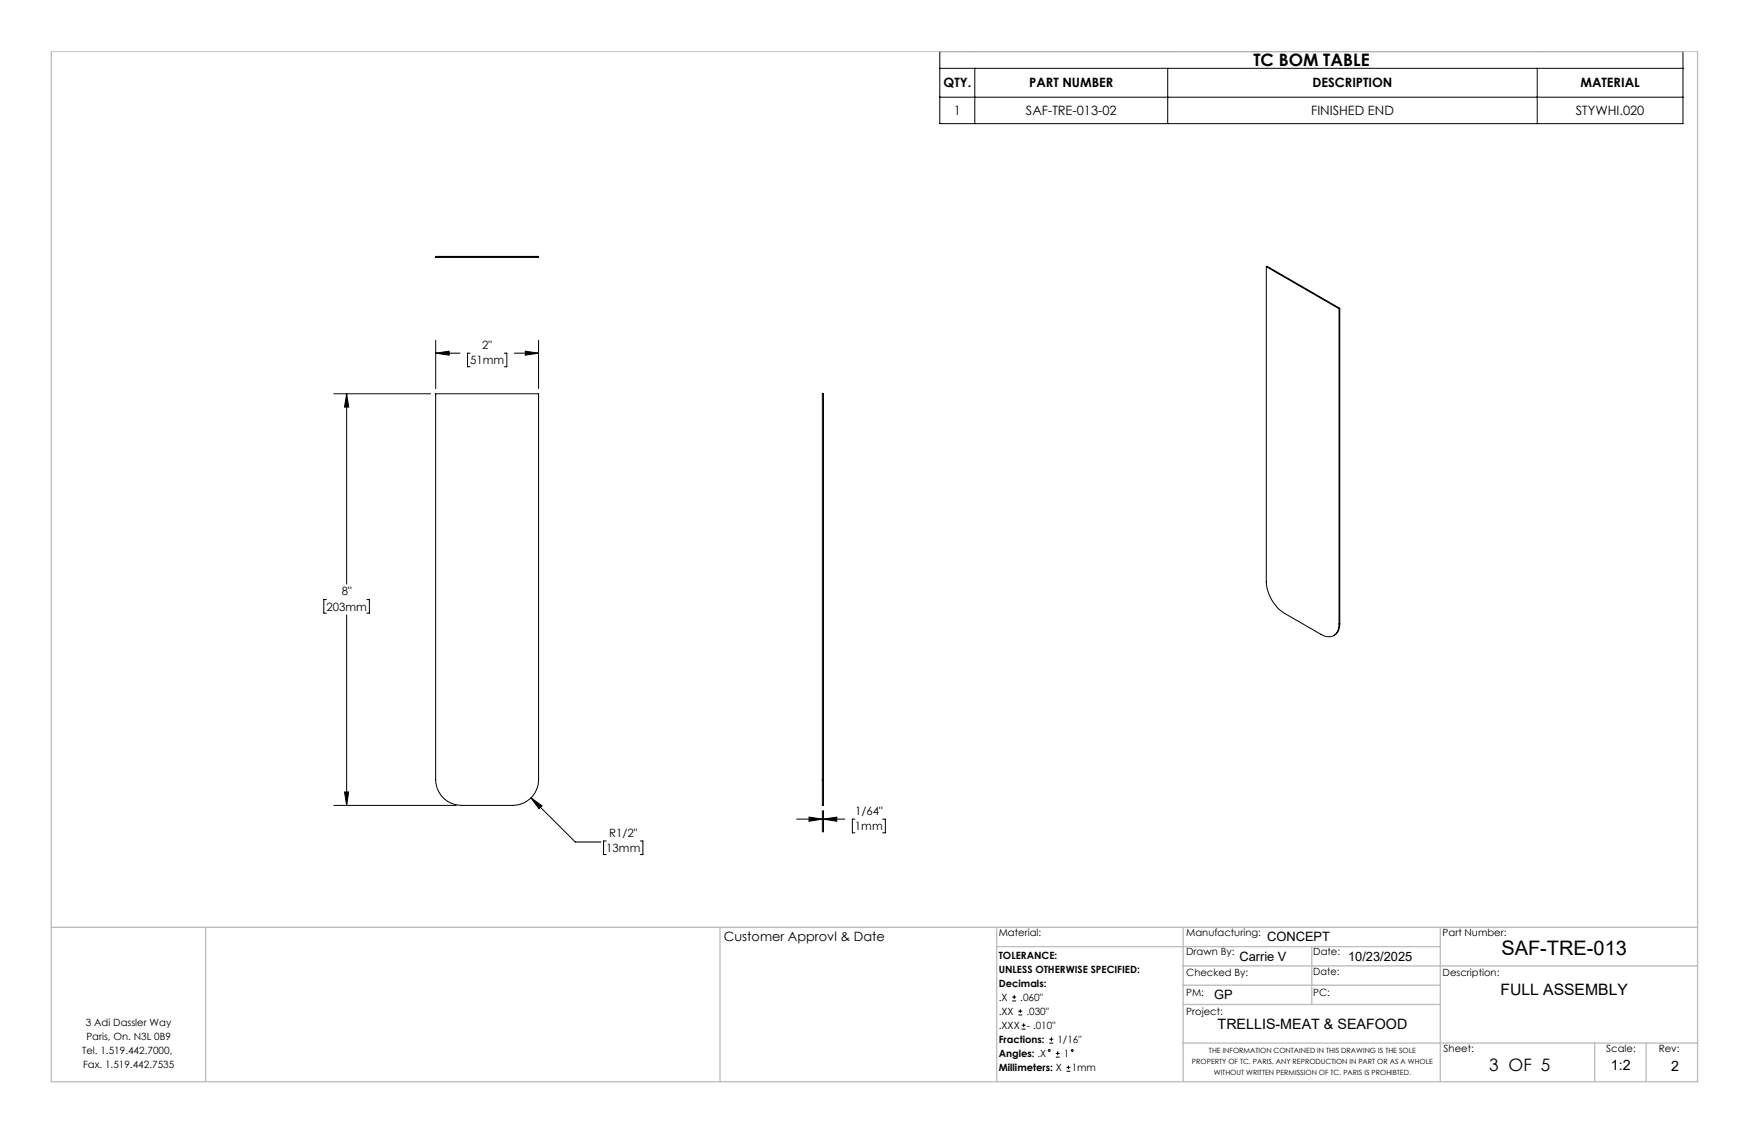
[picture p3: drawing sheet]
<svg xmlns="http://www.w3.org/2000/svg" width="432mm" height="279mm" viewBox="0 0 432 279" stroke-linecap="round" stroke-linejoin="round" font-family="sans-serif">
<defs><g id="words">
<text font-size="4.9" x="370.7" y="235.8">SAF-TRE-013</text>
<g font-size="4.2">
<text x="309.4" y="16.3">TC BOM TABLE</text>
<text x="367.6" y="264.2">3 OF 5</text>
</g>
<text font-size="3.9" x="370.4" y="245.6">FULL ASSEMBLY</text>
<g font-size="3.5">
<text x="300.6" y="253.9">TRELLIS-MEAT &amp; SEAFOOD</text>
<text x="397.7" y="264.2">1:2</text>
<text x="412.6" y="264.3">2</text>
</g>
<g font-size="3.2">
<text x="232.9" y="21.6">QTY.</text>
<text x="254.1" y="21.6">PART NUMBER</text>
<text x="324" y="21.6">DESCRIPTION</text>
<text x="390.2" y="21.6">MATERIAL</text>
<text x="235.5" y="28.4">1</text>
<text x="253.3" y="28.4">SAF-TRE-013-02</text>
<text x="323.7" y="28.4">FINISHED END</text>
<text x="389.1" y="28.4">STYWHI.020</text>
<text x="178.7" y="232.3">Customer Approvl &amp; Date</text>
<text x="312.9" y="232.3">CONCEPT</text>
<text x="306" y="237.1">Carrie V</text>
<text x="332.8" y="237.1">10/23/2025</text>
<text x="299.8" y="246.6">GP</text>
</g>
<g font-size="2.8">
<text x="116.1" y="89.9">51mm</text>
<text x="119.1" y="86.1">2&quot;</text>
<text x="84.4" y="146.9">8&quot;</text>
<text x="80.6" y="150.7">203mm</text>
<text x="211.1" y="201.1">1/64&quot;</text>
<text x="150.4" y="206.5">R1/2&quot;</text>
<text x="211.1" y="204.9">1mm</text>
<text x="149.7" y="210.3">13mm</text>
</g>
<g font-size="2.5">
<text x="246.6" y="231">Material:</text>
<text x="292.9" y="231">Manufacturing:</text>
<text x="356.2" y="231.1">Part Number:</text>
<text x="246.6" y="236.6">TOLERANCE:</text>
<text x="292.9" y="235.8">Drawn By:</text>
<text x="324.2" y="235.8">Date:</text>
<text x="246.6" y="240.1">UNLESS OTHERWISE SPECIFIED:</text>
<text x="246.6" y="243.6">Decimals:</text>
<text x="292.9" y="241">Checked By:</text>
<text x="292.9" y="245.7">PM:</text>
<text x="324.2" y="245.7">PC:</text>
<text x="324.2" y="240.7">Date:</text>
<text x="356.2" y="241">Description:</text>
<text x="246.6" y="247">.X</text>
<text x="246.6" y="250.5">.XX</text>
<text x="251.9" y="247">.060&quot;</text>
<text x="253.4" y="250.5">.030&quot;</text>
<text x="292.9" y="250.6">Project:</text>
<text x="21.2" y="253.2">3 Adi Dassler Way</text>
<text x="21.3" y="256.7">Paris, On. N3L 0B9</text>
<text x="246.6" y="257.4">Fractions:</text>
<text x="246.6" y="254">.XXX</text>
<text x="253.5" y="254">- .010&quot;</text>
<text x="261.1" y="257.4">1/16&quot;</text>
<text x="20.3" y="260.1">Tel. 1.519.442.7000,</text>
<text x="20.5" y="263.6">Fax. 1.519.442.7535</text>
<text x="246.6" y="260.9">Angles: .X</text>
<text x="262.6" y="260.9">1</text>
<text x="356.4" y="259.7">Sheet:</text>
<text x="396.6" y="259.7">Scale:</text>
<text x="409.5" y="259.7">Rev:</text>
<text x="246.6" y="264.4">Millimeters: X</text>
<text x="264.6" y="264.4">1mm</text>
</g>
<g font-size="1.8">
<text x="294.3" y="262.7">PROPERTY OF TC. PARIS. ANY REPRODUCTION IN PART OR AS A WHOLE</text>
<text x="298.5" y="259.9">THE INFORMATION CONTAINED IN THIS DRAWING IS THE SOLE</text>
<text x="299.7" y="265.4">WITHOUT WRITTEN PERMISSION OF TC. PARIS IS PROHIBTED.</text>
</g>
</g></defs>
<g fill="none" stroke="#000" stroke-width=".25">
<path d="M232 12.7h183.5v17.8h-183.5zM232 16.9h183.5M240.7 16.9v13.6M288.3 16.9v13.6M379.5 16.9v13.6M232 24h183.5M107.6 63.3h25.4v.2h-25.4zM312.6 65.8v77.8a9.9 9.9 0 0 0 4.5 7.8l9 5.2a2.73 2.73 0 0 0 3.2 .3 2.73 2.73 0 0 0 1.3-2.9M312.6 65.8l18 10.4M312.6 65.8l.2-.1 18 10.4M330.6 76.2v77.8M330.8 76.1l-.2 .1"/>
<path d="M330.8 76.1v77.8M82.4 97.2h23.9M85.6 97.2l.5 3.3h-1zM85.6 97.2v47M107.6 97.2h25.4v95.2a6.4 6.4 0 0 1-6.4 6.4h-12.7a6.4 6.4 0 0 1-6.3-6.4zM107.6 87.2l3.3-.5v1zM107.6 84v11.9M107.6 87.2h6M116.1 87.2h-.7v3.3h.7M124.5 87.2h.6v3.3h-.6M127 87.2h6M129.7 86.7l3.3 .5-3.3 .5z"/>
<path d="M133 84v11.9M80.6 148h-.7v3.3h.7M85.6 151.8v47M90.6 148h.6v3.3h-.6M330.8 153.9a3 3 0 0 1-1.5 3M330.8 153.9l-.2 .1M82.4 198.8h30.2M85.1 195.5h1l-.5 3.3zM131.1 196.9l2.7 2-.7 .7zM131.1 196.9l10.9 10.9h6.4M203 192.4v6.4h.3v-6.4M203 192.4v-95.2h.3v95.2"/>
<path d="M203 192.4h.3M149.7 207.6h-.7v3.3h.7M158.1 207.6h.6v3.3h-.6M196.7 202.2h6.3M199.7 201.7l3.3 .5-3.3 .5zM203 200.1v5.3M203.3 202.2l3.3-.5v1zM203.3 200.1v5.3M203.3 202.2h5.3M211.1 202.2h-.7v3.4h.7M217.9 202.2h.7v3.4h-.7M249.9 247.1h1"/>
<path d="M249.9 246.1h1M250.4 245.6v1M251.4 250.5h1M251.4 249.6h1M251.9 249.1v.9M252.2 254h1M252.2 253h1M252.7 252.6v.9M259.1 257.5h.9M259.1 256.5h.9M259.6 256v1M260.7 260h.9"/>
<path d="M261.1 259.5v1M260.7 260.9h.9M263.3 264.4h.9M263.3 263.5h.9M263.8 263v.9"/>
<circle cx="259.1" cy="259.3" r=".23"/>
<circle cx="264.7" cy="259.3" r=".23"/>
</g>
<path d="M12.7 12.7h406.4" fill="none" stroke="#c0c0c0" stroke-width=".25"/>
<g fill="none" stroke="#c0c0c0" stroke-width=".35">
<path d="M12.7 12.7v254.3h406.4v-254.3M12.7 228.9h406.4M50.8 228.9v38.1M177.8 228.9v38.1M246.1 233.6h109.5M246.1 228.9v38.1M292.1 238.4h127M292.1 228.9v38.1M323.8 233.6v14.3M355.6 228.9v38.1M292.1 257.5h127M292.1 243.2h63.5"/>
<path d="M292.1 247.9h63.5M393.7 257.5v9.5M406.4 257.5v9.5"/>
</g>
<path d="M85.1 195.5h1l-.5 3.3zM85.6 97.2l.5 3.3h-1zM131.1 196.9l2 2.7 .7-.7zM107.6 87.2l3.3-.5v1zM129.7 86.7l3.3 .5-3.3 .5zM203.3 202.2l3.3-.5v1zM199.7 201.7l3.3 .5-3.3 .5z" fill="#000"/>
<use href="#words"/>
</svg>
